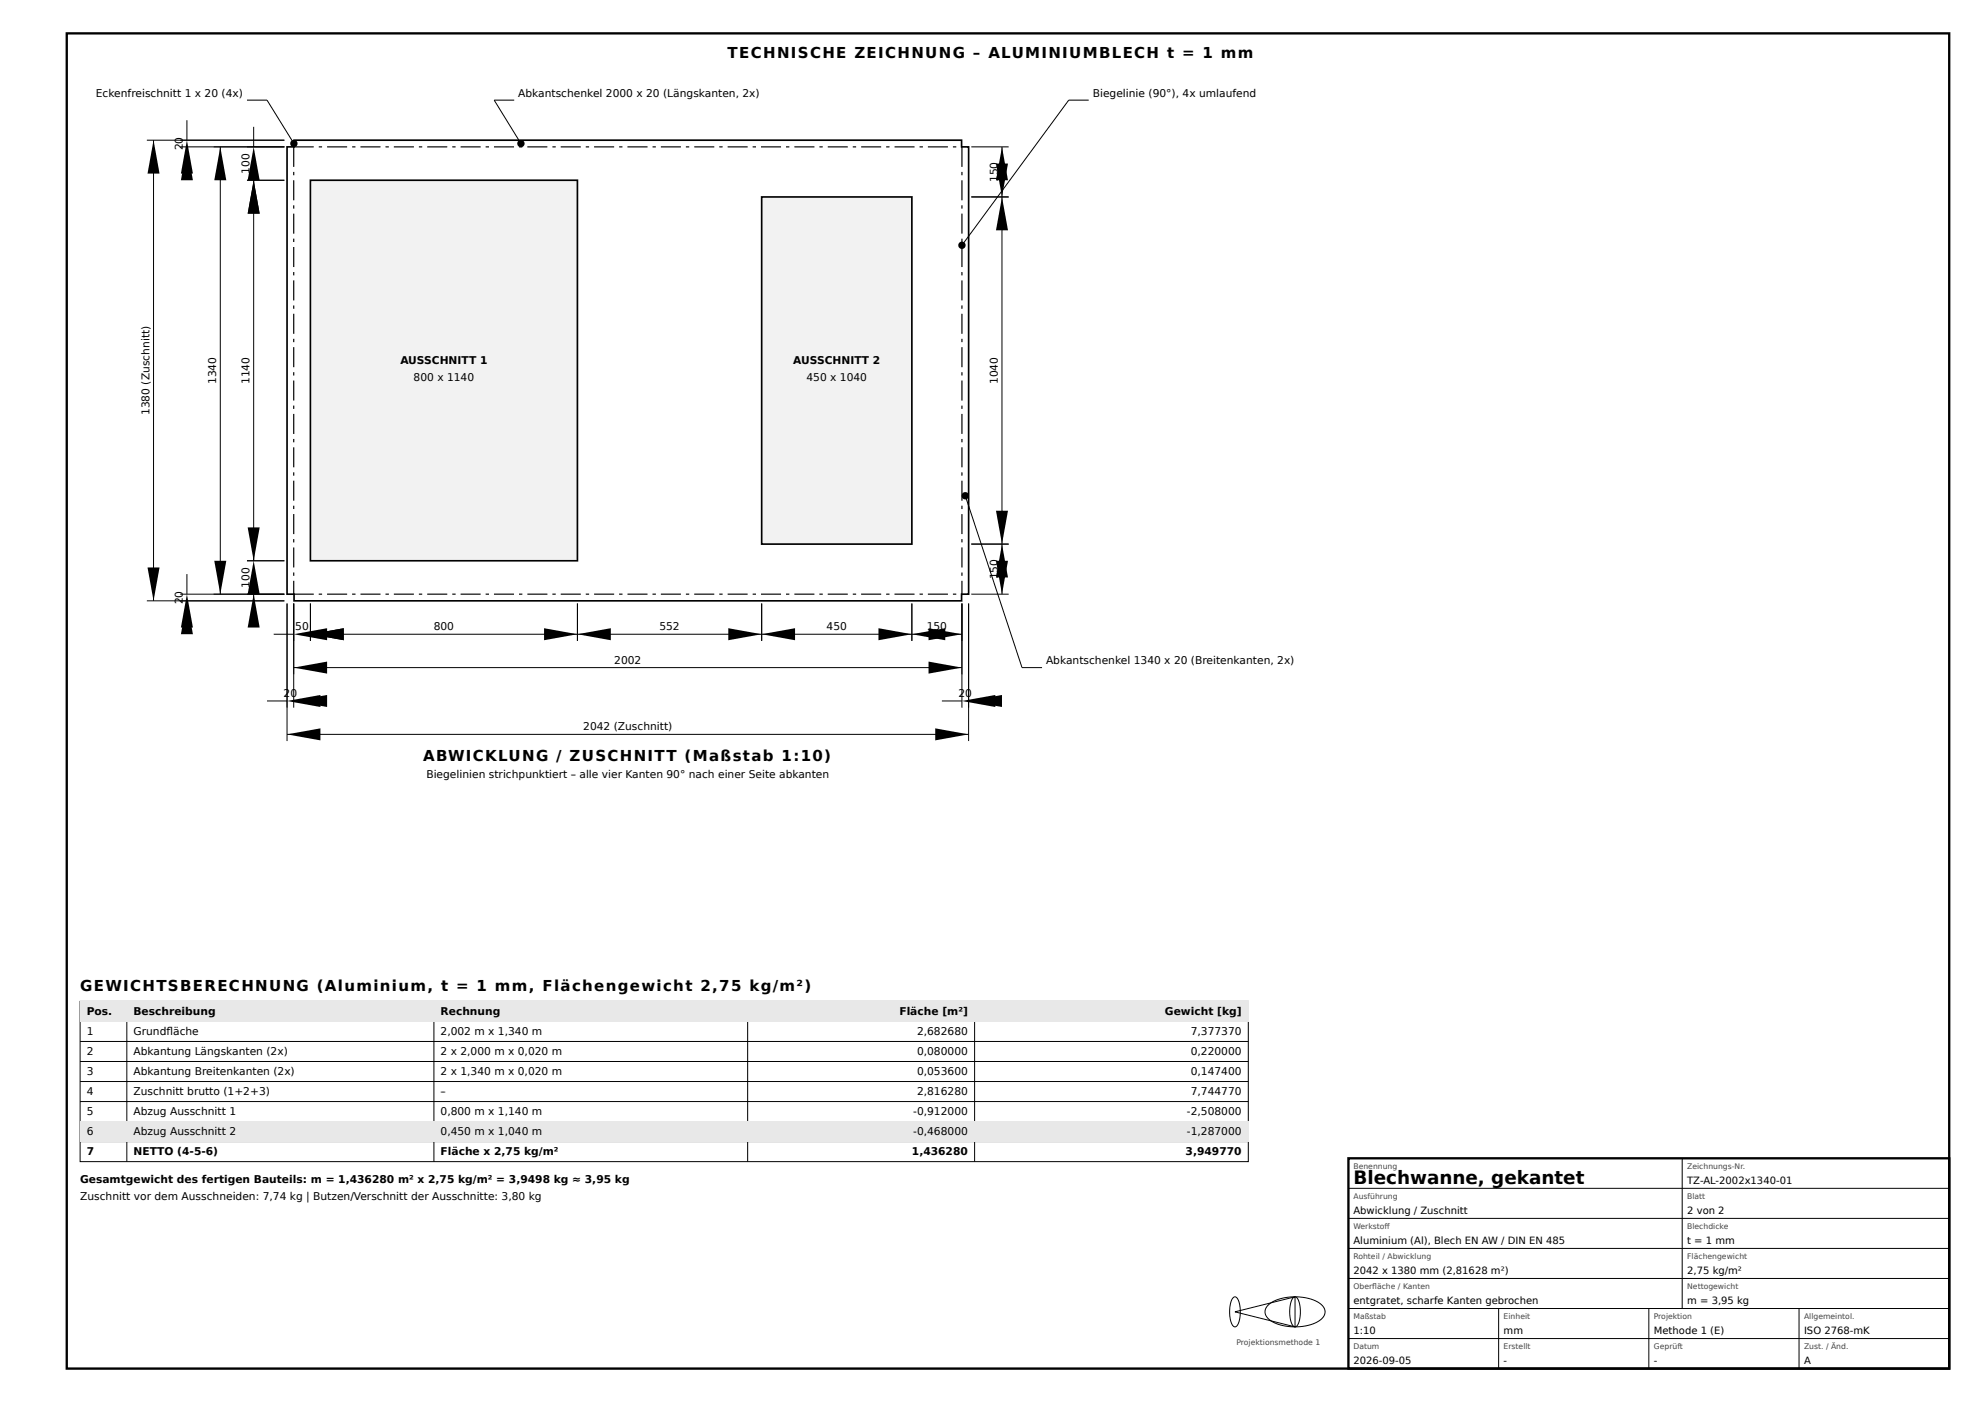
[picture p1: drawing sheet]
<svg xmlns="http://www.w3.org/2000/svg" width="594mm" height="420mm" viewBox="0 0 594 420" stroke-linecap="round" stroke-linejoin="round" font-family="sans-serif">
<defs><g id="words">
<text font-size="5.5" x="405.5" y="354.5">Blechwanne, gekantet</text>
<g font-size="4.5">
<text x="218" y="17.5">TECHNISCHE ZEICHNUNG – ALUMINIUMBLECH t = 1 mm</text>
<text x="126.8" y="227.9">ABWICKLUNG / ZUSCHNITT (Maßstab 1:10)</text>
<text x="24" y="296.9">GEWICHTSBERECHNUNG (Aluminium, t = 1 mm, Flächengewicht 2,75 kg/m²)</text>
</g>
<g font-size="3.2">
<text x="28.7" y="29">Eckenfreischnitt 1 x 20 (4x)</text>
<text x="155.3" y="29">Abkantschenkel 2000 x 20 (Längskanten, 2x)</text>
<text x="327.4" y="29">Biegelinie (90°), 4x umlaufend</text>
<text x="54.8" y="45" transform="rotate(-90 54.8 45)">20</text>
<text x="74.8" y="52" transform="rotate(-90 74.8 52)">100</text>
<text x="299" y="54.5" transform="rotate(-90 299 54.5)">150</text>
<text x="120" y="109">AUSSCHNITT 1</text>
<text x="123.9" y="114">800 x 1140</text>
<text x="237.7" y="109">AUSSCHNITT 2</text>
<text x="241.6" y="114">450 x 1040</text>
<text x="64.8" y="115" transform="rotate(-90 64.8 115)">1340</text>
<text x="74.8" y="115" transform="rotate(-90 74.8 115)">1140</text>
<text x="299" y="115" transform="rotate(-90 299 115)">1040</text>
<text x="44.8" y="124.3" transform="rotate(-90 44.8 124.3)">1380 (Zuschnitt)</text>
<text x="299" y="173.5" transform="rotate(-90 299 173.5)">150</text>
<text x="74.8" y="176" transform="rotate(-90 74.8 176)">100</text>
<text x="54.8" y="181" transform="rotate(-90 54.8 181)">20</text>
<text x="88.5" y="188.8">50</text>
<text x="129.9" y="188.8">800</text>
<text x="197.5" y="188.8">552</text>
<text x="247.6" y="188.8">450</text>
<text x="277.6" y="188.8">150</text>
<text x="184" y="198.7">2002</text>
<text x="313.4" y="198.9">Abkantschenkel 1340 x 20 (Breitenkanten, 2x)</text>
<text x="85" y="208.7">20</text>
<text x="287.2" y="208.7">20</text>
<text x="174.7" y="218.7">2042 (Zuschnitt)</text>
<text x="127.7" y="232.9">Biegelinien strichpunktiert – alle vier Kanten 90° nach einer Seite abkanten</text>
<text x="26" y="304">Pos.</text>
<text x="40" y="304">Beschreibung</text>
<text x="132" y="304">Rechnung</text>
<text x="269.5" y="304">Fläche [m²]</text>
<text x="349" y="304">Gewicht [kg]</text>
<text x="26" y="310">1</text>
<text x="40" y="310">Grundfäche</text>
<text x="49.9" y="310">l</text>
<text x="132" y="310">2,002 m x 1,340 m</text>
<text x="274.7" y="310">2,682680</text>
<text x="356.7" y="310">7,377370</text>
<text x="26" y="316">2</text>
<text x="40" y="316">Abkantung Längskanten (2x)</text>
<text x="132" y="316">2 x 2,000 m x 0,020 m</text>
<text x="274.7" y="316">0,080000</text>
<text x="356.7" y="316">0,220000</text>
<text x="26" y="322">3</text>
<text x="40" y="322">Abkantung Breitenkanten (2x)</text>
<text x="132" y="322">2 x 1,340 m x 0,020 m</text>
<text x="274.7" y="322">0,053600</text>
<text x="356.7" y="322">0,147400</text>
<text x="26" y="328">4</text>
<text x="40" y="328">Zuschnitt brutto (1+2+3)</text>
<text x="132" y="328">–</text>
<text x="274.7" y="328">2,816280</text>
<text x="356.7" y="328">7,744770</text>
<text x="26" y="334">5</text>
<text x="40" y="334">Abzug Ausschnitt 1</text>
<text x="132" y="334">0,800 m x 1,140 m</text>
<text x="273.6" y="334">-0,912000</text>
<text x="355.6" y="334">-2,508000</text>
<text x="26" y="340">6</text>
<text x="40" y="340">Abzug Ausschnitt 2</text>
<text x="132" y="340">0,450 m x 1,040 m</text>
<text x="273.6" y="340">-0,468000</text>
<text x="355.6" y="340">-1,287000</text>
<text x="26" y="346">7</text>
<text x="40" y="346">NETTO (4-5-6)</text>
<text x="132" y="346">Fläche x 2,75 kg/m²</text>
<text x="273.2" y="346">1,436280</text>
<text x="355.2" y="346">3,949770</text>
<text x="24" y="354.4">Gesamtgewicht des fertigen Bauteils: m = 1,436280 m² x 2,75 kg/m² = 3,9498 kg ≈ 3,95 kg</text>
<text x="24" y="359.4">Zuschnitt vor dem Ausschneiden: 7,74 kg | Butzen/Verschnitt der Ausschnitte: 3,80 kg</text>
</g>
<g font-size="3">
<text x="505.5" y="354.5">TZ-AL-2002x1340-01</text>
<text x="405.5" y="363.5">Abwicklung / Zuschnitt</text>
<text x="505.5" y="363.5">2 von 2</text>
<text x="405.5" y="372.5">Aluminium (Al), Blech EN AW / DIN EN 485</text>
<text x="505.5" y="372.5">t = 1 mm</text>
<text x="405.5" y="381.5">2042 x 1380 mm (2,81628 m²)</text>
<text x="505.5" y="381.5">2,75 kg/m²</text>
<text x="405.5" y="390.5">entgratet, scharfe Kanten gebrochen</text>
<text x="505.5" y="390.5">m = 3,95 kg</text>
<text x="405.5" y="399.5">1:10</text>
<text x="450.5" y="399.5">mm</text>
<text x="495.5" y="399.5">Methode 1 (E)</text>
<text x="540.5" y="399.5">ISO 2768-mK</text>
<text x="405.5" y="408.5">2026-09-05</text>
<text x="450.5" y="408.5">-</text>
<text x="495.5" y="408.5">-</text>
<text x="540.5" y="408.5">A</text>
</g>
<g font-size="2.3" fill="#444">
<text x="405.5" y="350.1">Benennung</text>
<text x="505.5" y="350.1">Zeichnungs-Nr.</text>
<text x="405.5" y="359.1">Ausführung</text>
<text x="505.5" y="359.1">Blatt</text>
<text x="405.5" y="368.1">Werkstof</text>
<text x="414.8" y="368.1">f</text>
<text x="505.5" y="368.1">Blechdicke</text>
<text x="405.5" y="377.1">Rohteil / Abwicklung</text>
<text x="505.5" y="377.1">Flächengewicht</text>
<text x="405.5" y="386.1">Oberfäche / Kanten</text>
<text x="411.1" y="386.1">l</text>
<text x="505.5" y="386.1">Nettogewicht</text>
<text x="405.5" y="395.1">Maßstab</text>
<text x="450.5" y="395.1">Einheit</text>
<text x="495.5" y="395.1">Projektion</text>
<text x="540.5" y="395.1">Allgemeintol.</text>
<text x="370.4" y="402.9">Projektionsmethode 1</text>
<text x="405.5" y="404.1">Datum</text>
<text x="450.5" y="404.1">Erstellt</text>
<text x="495.5" y="404.1">Geprüft</text>
<text x="540.5" y="404.1">Zust. / Änd.</text>
</g>
</g></defs>
<path d="M20 10h564v399.9h-564zM404 346.9h180v63h-180z" fill="none" stroke="#000" stroke-width=".7" stroke-linecap="butt"/>
<g fill="none" stroke="#000" stroke-width=".3">
<path d="M404 355.9h180M504 346.9v45M404 364.9h180M404 373.9h180M369.5 388.6a1.29 1.29 0 0 1 1.7 1.3l.4 2.1a6.9 6.9 0 0 1-1.3 5.3 1.71 1.71 0 0 1-1.6-1.9l-.3-1.6a7.5 7.5 0 0 1 1.1-5.2zM370 392.9l18-4.5v9zM379.9 390.9l1.1-.9 1.5-.7 4-.8 4.1 .1 3.5 1a3.5 3.5 0 0 1 2.7 4.2 8.8 8.8 0 0 1-7.6 3.6l-4.1-.2-3.3-1a3.5 3.5 0 0 1-2.6-4.2zM387.5 388.6a1.29 1.29 0 0 1 1.7 1.3l.4 2.1a6.9 6.9 0 0 1-1.3 5.3 1.71 1.71 0 0 1-1.6-1.9l-.3-1.6a7.5 7.5 0 0 1 1.1-5.2zM404 382.9h180M404 391.9h180M449 391.9v18M494 391.9v18"/>
<path d="M539 391.9v18M404 400.9h180"/>
</g>
<path d="M86 44h2.1v-2h200v2h2.1v134h-2.1v2h-200v-2h-2.1z" fill="none" stroke="#000" stroke-width=".5"/>
<g fill="#000">
<path d="M88 43.8h6v.4h-6zM95.5 43.8h1v.4h-1zM98 43.8h6v.4h-6zM105.5 43.8h1v.4h-1zM108 43.8h6v.4h-6zM115.5 43.8h1v.4h-1zM118 43.8h6v.4h-6zM125.5 43.8h1v.4h-1zM128 43.8h6v.4h-6zM135.5 43.8h1v.4h-1zM138 43.8h6v.4h-6zM145.5 43.8h1v.4h-1zM148 43.8h6v.4h-6zM155.5 43.8h1v.4h-1zM158 43.8h6v.4h-6zM165.5 43.8h1v.4h-1zM168 43.8h6v.4h-6zM175.5 43.8h1v.4h-1zM178 43.8h6v.4h-6zM185.5 43.8h1v.4h-1zM188 43.8h6v.4h-6zM195.5 43.8h1v.4h-1zM198 43.8h6v.4h-6zM205.5 43.8h1v.4h-1zM208 43.8h6v.4h-6zM215.5 43.8h1v.4h-1zM218 43.8h6v.4h-6zM225.5 43.8h1v.4h-1zM228 43.8h6v.4h-6zM235.5 43.8h1v.4h-1zM238 43.8h6v.4h-6zM245.5 43.8h1v.4h-1zM248 43.8h6v.4h-6zM255.5 43.8h1v.4h-1zM258 43.8h6v.4h-6zM265.5 43.8h1v.4h-1zM268 43.8h6v.4h-6zM275.5 43.8h1v.4h-1zM278 43.8h6v.4h-6zM285.5 43.8h1v.4h-1zM288 43.8h.2v.4h-.2z"/>
<path d="M87.8 44h.4v6h-.4zM87.8 51.5h.4v1h-.4zM87.8 54h.4v6h-.4zM87.8 61.5h.4v1h-.4zM87.8 64h.4v6h-.4zM87.8 71.5h.4v1h-.4zM87.8 74h.4v6h-.4zM87.8 81.5h.4v1h-.4zM87.8 84h.4v6h-.4zM87.8 91.5h.4v1h-.4zM87.8 94h.4v6h-.4zM87.8 101.5h.4v1h-.4zM87.8 104h.4v6h-.4zM87.8 111.5h.4v1h-.4zM87.8 114h.4v6h-.4zM87.8 121.5h.4v1h-.4zM87.8 124h.4v6h-.4zM87.8 131.5h.4v1h-.4zM87.8 134h.4v6h-.4zM87.8 141.5h.4v1h-.4zM87.8 144h.4v6h-.4zM87.8 151.5h.4v1h-.4zM87.8 154h.4v6h-.4zM87.8 161.5h.4v1h-.4zM87.8 164h.4v6h-.4zM87.8 171.5h.4v1h-.4zM87.8 174h.4v4h-.4z"/>
<path d="M288 44h.4v6h-.4zM288 51.5h.4v1h-.4zM288 54h.4v6h-.4zM288 61.5h.4v1h-.4zM288 64h.4v6h-.4zM288 71.5h.4v1h-.4zM288 74h.4v6h-.4zM288 81.5h.4v1h-.4zM288 84h.4v6h-.4zM288 91.5h.4v1h-.4zM288 94h.4v6h-.4zM288 101.5h.4v1h-.4zM288 104h.4v6h-.4zM288 111.5h.4v1h-.4zM288 114h.4v6h-.4zM288 121.5h.4v1h-.4zM288 124h.4v6h-.4zM288 131.5h.4v1h-.4zM288 134h.4v6h-.4zM288 141.5h.4v1h-.4zM288 144h.4v6h-.4zM288 151.5h.4v1h-.4zM288 154h.4v6h-.4zM288 161.5h.4v1h-.4zM288 164h.4v6h-.4zM288 171.5h.4v1h-.4zM288 174h.4v4h-.4z"/>
<path d="M88 177.8h6v.3h-6zM95.5 177.8h1v.3h-1zM98 177.8h6v.3h-6zM105.5 177.8h1v.3h-1zM108 177.8h6v.3h-6zM115.5 177.8h1v.3h-1zM118 177.8h6v.3h-6zM125.5 177.8h1v.3h-1zM128 177.8h6v.3h-6zM135.5 177.8h1v.3h-1zM138 177.8h6v.3h-6zM145.5 177.8h1v.3h-1zM148 177.8h6v.3h-6zM155.5 177.8h1v.3h-1zM158 177.8h6v.3h-6zM165.5 177.8h1v.3h-1zM168 177.8h6v.3h-6zM175.5 177.8h1v.3h-1zM178 177.8h6v.3h-6zM185.5 177.8h1v.3h-1zM188 177.8h6v.3h-6zM195.5 177.8h1v.3h-1zM198 177.8h6v.3h-6zM205.5 177.8h1v.3h-1zM208 177.8h6v.3h-6zM215.5 177.8h1v.3h-1zM218 177.8h6v.3h-6zM225.5 177.8h1v.3h-1zM228 177.8h6v.3h-6zM235.5 177.8h1v.3h-1zM238 177.8h6v.3h-6zM245.5 177.8h1v.3h-1zM248 177.8h6v.3h-6zM255.5 177.8h1v.3h-1zM258 177.8h6v.3h-6zM265.5 177.8h1v.3h-1zM268 177.8h6v.3h-6zM275.5 177.8h1v.3h-1zM278 177.8h6v.3h-6zM285.5 177.8h1v.3h-1zM288 177.8h.2v.3h-.2z"/>
</g>
<path d="M93 54h80v114h-80z" fill="#f2f2f2"/>
<path d="M93 54h80v114h-80z" fill="none" stroke="#000" stroke-width=".5"/>
<path d="M228.2 59h45v104h-45z" fill="#f2f2f2"/>
<path d="M228.2 59h45v104h-45z" fill="none" stroke="#000" stroke-width=".5"/>
<g fill="none" stroke="#000" stroke-width=".3">
<path d="M56 36v6M74 30h6l8 13M76 38v6M154.1 30h-6l8 13M326.2 30h-6l-32 43.5M44 42h41.2M46 42v138M54 44h31.2M56 44v6M66 44v134M74 54h11.2M76 54v114"/>
<path d="M291 44h11.2M291 59h11.2M300.2 44v134M289.2 148.5l17 51.4h6M44 180h41.2M54 178h31.2M56 172v6M56 180v6M74 168h11.2M76 178v6M291 178h11.2M291 163h11.2"/>
<path d="M82 190h6M86 180.8v41.1M88 199.9h200.2M88 180.8v31.1M93 180.8v11.2M93 190h195.2M173 180.8v11.2M228.2 180.8v11.2M273.2 180.8v11.2M288.2 180.8v31.1M290.2 180.8v41.1M80 209.9h6"/>
<path d="M86 219.9h204.2M88 209.9h6M282.2 209.9h6M290.2 209.9h6M24 299.9h350v48h-350zM38 299.9v48M130 299.9v48M224 299.9v48M292 299.9v48M24 305.9h350M24 311.9h350M24 317.9h350"/>
<path d="M24 323.9h350M24 329.9h350M24 335.9h350M24 341.9h350"/>
</g>
<g fill="#000">
<path d="M46 42l1.8 10h-3.6zM56 42l1.8 10h-3.6zM56 44l1.8 10h-3.6zM66 44l1.8 10h-3.6zM76 44l1.8 10h-3.6zM300.2 44l1.8 10h-3.6zM298.4 49h3.6l-1.8 10zM76 54l1.8 10h-3.6zM300.2 59l1.8 10h-3.6zM74.2 158h3.6l-1.8 10zM298.4 153h3.6l-1.8 10zM44.2 170h3.6l-1.8 10z"/>
<path d="M64.2 168h3.6l-1.8 10zM76 168l1.8 10h-3.6zM300.2 163l1.8 10h-3.6zM298.4 168h3.6l-1.8 10zM56 178l1.8 10h-3.6zM56 180l1.8 10h-3.6zM76 178l1.8 10h-3.6zM88 190l10-1.8v3.6zM93 190l10-1.8v3.6zM163 188.2l10 1.8-10 1.8zM173 190l10-1.8v3.6zM218.2 188.2l10 1.8-10 1.8z"/>
<path d="M228.2 190l10-1.8v3.6zM263.2 188.2l10 1.8-10 1.8zM278.2 188.2l10 1.8-10 1.8zM278.2 198.1l10 1.8-10 1.8zM273.2 190l10-1.8v3.6zM86 209.9l10-1.8v3.6zM88 209.9l10-1.8v3.6zM88 199.9l10-1.8v3.6zM280.2 218.1l10 1.8-10 1.8zM288.2 209.9l10-1.8v3.6zM290.2 209.9l10-1.8v3.6zM86 219.9l10-1.8v3.6z"/>
<circle cx="88" cy="43" r="1.1"/>
<circle cx="156.1" cy="43" r="1.1"/>
<circle cx="288.2" cy="73.5" r="1.1"/>
<circle cx="289.2" cy="148.5" r="1.1"/>
</g>
<g fill="#e8e8e8">
<path d="M24 299.9h350v6h-350z"/>
<path d="M24 335.9h350v6h-350z"/>
</g>
<use href="#words"/>
</svg>
